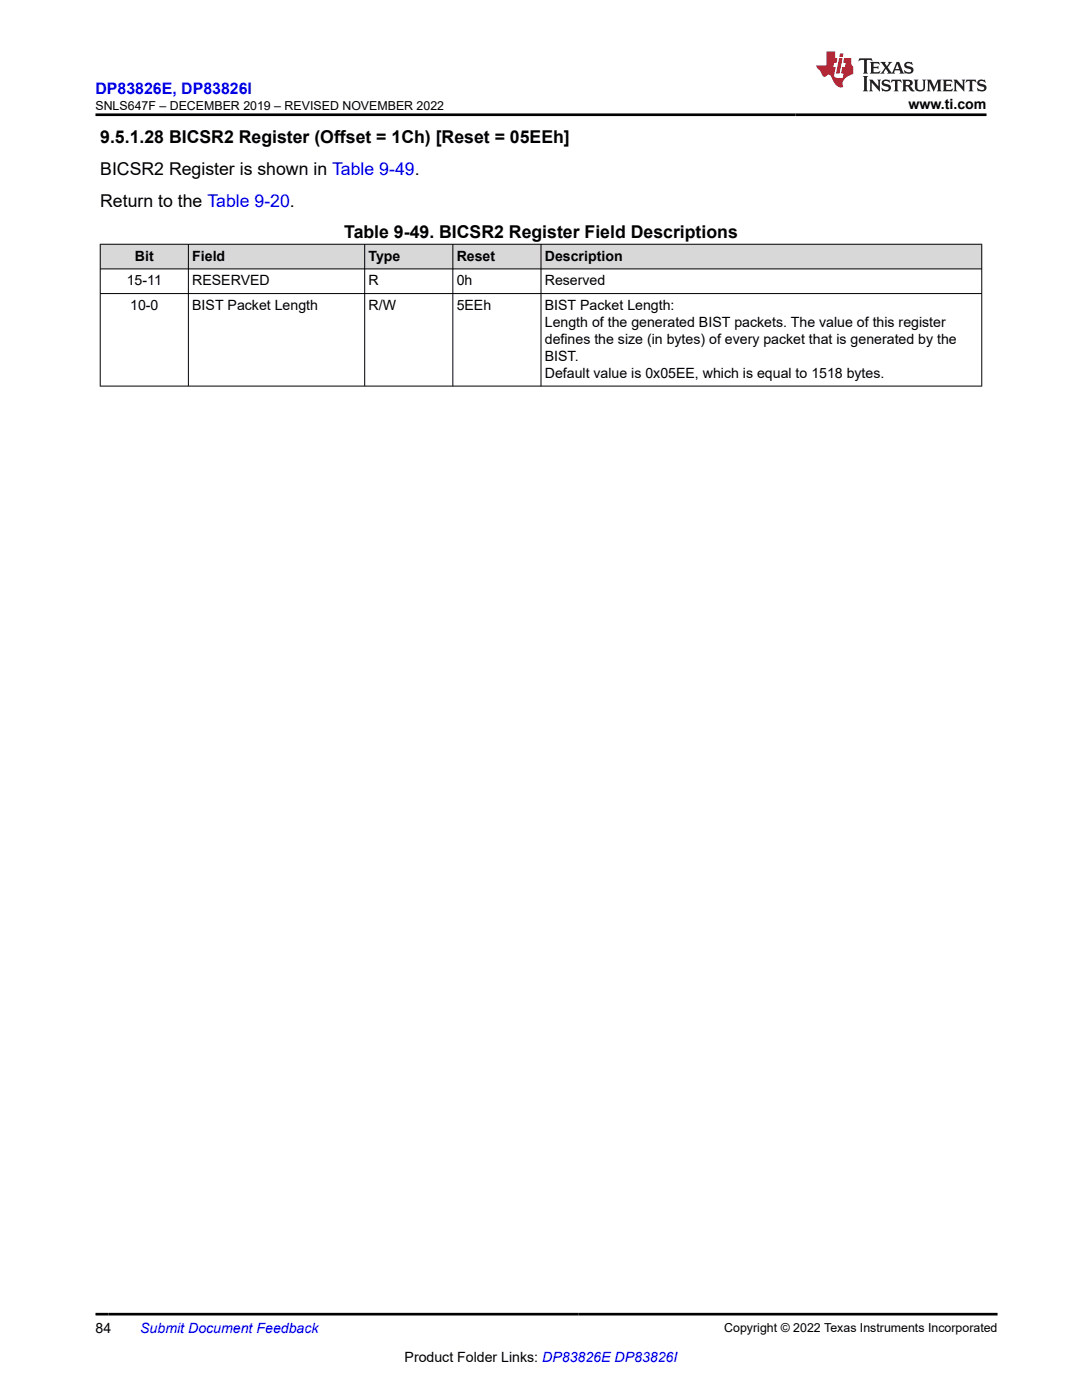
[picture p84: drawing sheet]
<svg xmlns="http://www.w3.org/2000/svg" width="216mm" height="279mm" viewBox="0 0 216 279" stroke-linecap="round" stroke-linejoin="round" font-family="sans-serif">
<defs><g id="words">
<g font-size="3.5">
<text x="20" y="28.5">9.5.1.28 BICSR2 Register (Offset = 1Ch) [Reset = 05EEh]</text>
<text x="20" y="34.9">BICSR2 Register is shown in Table 9-49.</text>
<text x="20" y="41.2">Return to the Table 9-20.</text>
<text x="68.7" y="47.6">Table 9-49. BICSR2 Register Field Descriptions</text>
</g>
<text font-size="3.2" fill="#00f" x="19.1" y="18.7">DP83826E, DP83826I</text>
<g font-size="2.8">
<text x="181.3" y="21.8">www.ti.com</text>
<text x="26.9" y="52">Bit</text>
<text x="38.4" y="52">Field</text>
<text x="73.5" y="52">Type</text>
<text x="91.1" y="52">Reset</text>
<text x="108.7" y="52">Description</text>
<text x="25.3" y="56.9">15-11</text>
<text x="38.4" y="56.9">RESERVED</text>
<text x="73.5" y="56.9">R</text>
<text x="91.1" y="56.9">0h</text>
<text x="108.7" y="56.9">Reserved</text>
<text x="26" y="61.9">10-0</text>
<text x="38.4" y="61.9">BIST Packet Length</text>
<text x="73.5" y="61.9">R/W</text>
<text x="91.1" y="61.9">5EEh</text>
<text x="108.7" y="61.9">BIST Packet Length:</text>
<text x="108.7" y="65.2">Length of the generated BIST packets. The value of this register</text>
<text x="108.7" y="68.6">defines the size (in bytes) of every packet that is generated by the</text>
<text x="108.7" y="72">BIST.</text>
<text x="108.7" y="75.4">Default value is 0x05EE, which is equal to 1518 bytes.</text>
<text x="19.1" y="266.1">84</text>
<text x="80.7" y="271.7">Product Folder Links: DP83826E DP83826I</text>
</g>
<text font-size="2.8" fill="#00f" x="28" y="266.1">Submit Document Feedback</text>
<g font-size="2.5">
<text x="19.1" y="21.9">SNLS647F – DECEMBER 2019 – REVISED NOVEMBER 2022</text>
<text x="144.5" y="265.8">Copyright © 2022 Texas Instruments Incorporated</text>
</g>
</g></defs>
<g fill="#d8d8d8">
<path d="M20 48.7h175.9v5h-175.9z" fill-rule="evenodd"/>
<path d="M20.1 48.8h17.4v4.8h-17.4z" fill-rule="evenodd"/>
<path d="M37.7 48.8h35v4.8h-35z" fill-rule="evenodd"/>
<path d="M72.8 48.8h17.5v4.8h-17.5z" fill-rule="evenodd"/>
<path d="M90.4 48.8h17.5v4.8h-17.5z" fill-rule="evenodd"/>
<path d="M108 48.8h87.8v4.8h-87.8z" fill-rule="evenodd"/>
</g>
<path d="M19.9 48.7h176.1M19.9 53.7h176.1M19.9 58.6h176.1M20 48.7v28.4M37.6 48.7v28.4M72.8 48.7v28.4M90.4 48.7v28.4M108 48.7v28.4M195.9 48.7v28.4M19.9 77.1h176.1" fill="none" stroke="#000" stroke-width=".2"/>
<path d="M171.5 11.6l-.2 .6 .5-.2h.6v.1v2.2l-.2 .4h1l-.2-.4v-2.2v-.1h.5l.6 .2-.2-.6zM173.6 12.4l.2 .3v1.6l-.2 .4h1.9l.1-.6a1.08 1.08 0 0 1-1.3 .2v-.7h.6l.4 .2v-.7l-.4 .2h-.6v-.5l.2-.2a1 1 0 0 1 1 .3l-.1-.5zM175.7 12.4l.9 1.1-1 1.2h.9l-.2-.2 .5-.8 .4 .8-.2 .2h1.6l-.2-.2 .2-.5h.9l.1 .5-.1 .2h.9l-.2-.4-.8-1.9h-.5l-.9 2.1-.9-1.1 .9-1h-.8l.2 .2-.4 .6-.4-.6 .2-.2zM179 12.8l.4 1h-.7zM180.7 12.5a.65 .65 0 0 0-.2 .7 .65 .65 0 0 0 .6 .5l.6 .1 .1 .3a.79 .79 0 0 1-.7 .4 .79 .79 0 0 1-.7-.5l.1 .7 .2-.1a.93 .93 0 0 0 1.1 0 .93 .93 0 0 0 .4-.9 1.46 1.46 0 0 0-1.2-.6l-.1-.3a1.09 1.09 0 0 1 1.2 .2l-.2-.6-.1 .1-.5-.2zM172.2 15.2l.2 .4v2.2l-.2 .4h1l-.2-.4v-2.2l.2-.4zM173.4 15.9l.2 .4v1.5l-.2 .4h.8l-.3-.4 .1-1.3 1.6 1.8v-2l.2-.4h-.7l.1 .2 .1 1.1-1.2-1.3zM176.2 16a.65 .65 0 0 0-.2 .8 .65 .65 0 0 0 .6 .4l.6 .2 .1 .2a.79 .79 0 0 1-.7 .4 .79 .79 0 0 1-.7-.5l.1 .7 .2-.1a.93 .93 0 0 0 1.1 .1 .93 .93 0 0 0 .4-1 1.46 1.46 0 0 0-1.2-.5l-.1-.4a1.09 1.09 0 0 1 1.2 .2l-.1-.6-.2 .1-.5-.1zM177.9 15.9l-.1 .6a.63 .63 0 0 1 .8-.3v1.6l-.3 .4h1l-.2-.4v-1.6a.66 .66 0 0 1 .8 .3l-.1-.6zM180 15.9l.2 .4v1.5l-.2 .4h1l-.2-.2-.1-.7h.5l.1 .2a.79 .79 0 0 0 1.2 .6l-1-.9a.61 .61 0 0 0 .6-.6 .61 .61 0 0 0-.5-.7zM180.8 16.2h.1a.47 .47 0 0 1 .5 .1 .47 .47 0 0 1 .1 .5l-.1 .1-.7 .1zM182.3 15.9l.2 .2a2.27 2.27 0 0 0 .4 2 1.04 1.04 0 0 0 1.7-.7v-1.3l.2-.2h-.8l.2 .4v1.1a.6 .6 0 0 1-.6 .6 .6 .6 0 0 1-.6-.6v-1.1l.3-.4zM184.9 15.9l.2 .4v1.5l-.2 .4h.8l-.3-.4v-1.4l.9 1.9 .9-1.9v1.4l-.3 .4h1l-.2-.4v-1.5l.2-.4h-.8l-.7 1.5-.6-1.5zM188.1 15.9l.2 .4v1.5l-.2 .4h1.9l.1-.6a1.09 1.09 0 0 1-1.3 .2v-.7h.6l.4 .2v-.6l-.4 .2h-.6v-.6l.2-.1a1.01 1.01 0 0 1 1 .3l-.1-.6zM190.2 15.9l.3 .4v1.5l-.3 .4h.8l-.2-.4v-1.3l1.6 1.8v-2l.2-.4h-.7l.2 .2v1.1l-1.2-1.3zM192.8 15.9l-.1 .6a.63 .63 0 0 1 .8-.3v1.6l-.3 .4h1l-.2-.4v-1.6a.66 .66 0 0 1 .8 .3l-.1-.6zM195.2 16a.65 .65 0 0 0-.2 .8 .65 .65 0 0 0 .6 .4l.6 .2 .2 .2a.79 .79 0 0 1-.7 .4 .79 .79 0 0 1-.7-.5l.1 .7 .2-.1a.93 .93 0 0 0 1 .1 .93 .93 0 0 0 .5-1 1.46 1.46 0 0 0-1.3-.5v-.4a1.09 1.09 0 0 1 1.2 .2l-.2-.6-.2 .1-.5-.1z" fill="#231f20"/>
<path d="M164.9 10.3v2.7h-2l.1 .4 .8 1a.95 .95 0 0 0 1 .9 .59 .59 0 0 1 .5-.4 .59 .59 0 0 1 .5 .3l.4 .8a1.59 1.59 0 0 0 2.1 1.4 1.61 1.61 0 0 1 1-2.3l1-.3-.1-1.5a1.59 1.59 0 0 1-.3-1.7h-1.5l-.2 .9h.6l-.2 .9h-.5l-.2 .9v.3l.4 .1-.1 .9h-.7a.73 .73 0 0 1-1-.7l.3-1.5h-.5l.1-.9h.5l.2-.9h-.5v-1.3zM167.4 11.6l-.6 3.1h.7l.6-3.1zM167.6 10.7l-.1 .6h.7l.1-.6z" fill="#ed1c24"/>
<path d="M19.1 22.9h177.8M19.1 262.3h179.9" fill="none" stroke="#000" stroke-width=".53"/>
<use href="#words"/>
</svg>
